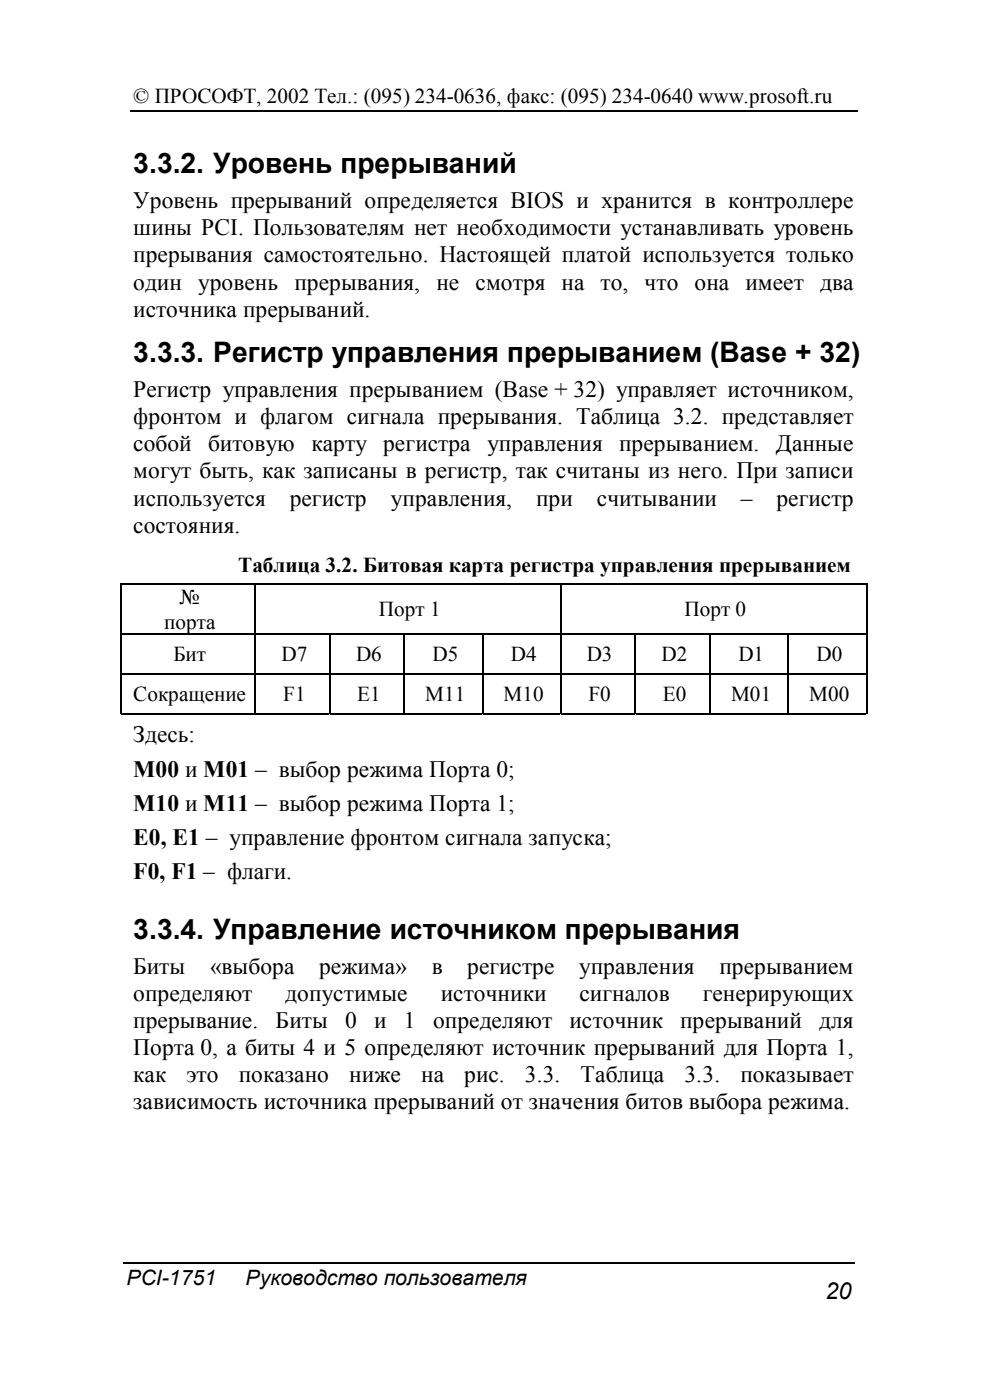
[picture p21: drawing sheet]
<svg xmlns="http://www.w3.org/2000/svg" width="149mm" height="210mm" viewBox="0 0 149 210" stroke-linecap="round" stroke-linejoin="round" font-family="sans-serif">
<defs><g id="words">
<g font-size="4.2">
<text x="20" y="26">3.3.2. Уровень прерываний</text>
<text x="20" y="54.3">3.3.3. Регистр управления прерыванием (Base + 32)</text>
<text x="20" y="140.8">3.3.4. Управление источником прерывания</text>
</g>
<g font-size="3.5">
<text x="20" y="35.3">шины PCI. Пользователям нет необходимости устанавливать уровень</text>
<text x="20" y="31.2">Уровень прерываний определяется BIOS и хранится в контроллере</text>
<text x="20" y="39.4">прерывания самостоятельно. Настоящей платой используется только</text>
<text x="20" y="47.5">источника прерываний.</text>
<text x="20" y="43.4">один уровень</text>
<text x="44.2" y="43.4">прерывания,</text>
<text x="65.4" y="43.4">не смотря на то, что она имеет два</text>
<text x="20" y="59.6">Регистр управления прерыванием (Base + 32) управляет источником,</text>
<text x="20" y="63.6">фронтом и флагом сигнала прерывания. Таблица 3.2. представляет</text>
<text x="20" y="71.7">могут быть, как записаны в регистр, так считаны из него. При записи</text>
<text x="20" y="67.7">собой битовую</text>
<text x="46.7" y="67.7">карту регистра</text>
<text x="73.1" y="67.7">управления прерыванием.</text>
<text x="116.3" y="67.7">Данные</text>
<text x="20" y="75.8">используется</text>
<text x="43.4" y="75.8">регистр</text>
<text x="58.6" y="75.8">управления,</text>
<text x="80.4" y="75.8">при</text>
<text x="89.5" y="75.8">считывании</text>
<text x="111.1" y="75.8">–</text>
<text x="116.4" y="75.8">регистр</text>
<text x="20" y="79.9">состояния.</text>
<text x="20" y="111.3">Здесь:</text>
<text x="20" y="116.5">M00 и M01 – выбор режима Порта 0;</text>
<text x="20" y="121.6">M10 и M11 – выбор режима Порта 1;</text>
<text x="20" y="126.7">E0, E1 – управление фронтом сигнала запуска;</text>
<text x="20" y="131.8">F0, F1 – флаги.</text>
<text x="20" y="146">Биты</text>
<text x="31.5" y="146">«выбора</text>
<text x="47.8" y="146">режима»</text>
<text x="64.7" y="146">в</text>
<text x="70.1" y="146">регистре</text>
<text x="86.8" y="146">управления</text>
<text x="107.9" y="146">прерыванием</text>
<text x="20" y="150.1">определяют</text>
<text x="20" y="154.1">прерывание.</text>
<text x="41.3" y="154.1">Биты</text>
<text x="42.8" y="150.1">допустимые</text>
<text x="51.7" y="154.1">0</text>
<text x="56.1" y="154.1">и</text>
<text x="60.5" y="154.1">1</text>
<text x="64.9" y="154.1">определяют</text>
<text x="66.1" y="150.1">источники</text>
<text x="85.4" y="154.1">источник</text>
<text x="86.9" y="150.1">сигналов</text>
<text x="102" y="154.1">прерываний</text>
<text x="105.4" y="150.1">генерирующих</text>
<text x="122.8" y="154.1">для</text>
<text x="20" y="158.2">Порта 0, а биты 4 и 5 определяют источник прерываний для Порта 1,</text>
<text x="20" y="166.3">зависимость источника прерываний от значения битов выбора режима.</text>
<text x="20" y="162.2">как</text>
<text x="27.9" y="162.2">это</text>
<text x="35.8" y="162.2">показано</text>
<text x="52.4" y="162.2">ниже</text>
<text x="63.2" y="162.2">на</text>
<text x="69.6" y="162.2">рис.</text>
<text x="78.7" y="162.2">3.3.</text>
<text x="87" y="162.2">Таблица</text>
<text x="102.6" y="162.2">3.3.</text>
<text x="111" y="162.2">показывает</text>
<text x="123.7" y="194.8">20</text>
</g>
<g font-size="3.2">
<text x="20" y="15.4">© ПРОСОФТ, 2002 Тел.: (095) 234-0636, факс: (095) 234-0640 www.prosoft.ru</text>
<text x="35.7" y="85.8">Таблица 3.2. Битовая карта регистра управления прерыванием</text>
<text x="24.6" y="94.3">порта</text>
<text x="26.9" y="90.6">№</text>
<text x="56.8" y="92.4">Порт 1</text>
<text x="102.6" y="92.4">Порт 0</text>
<text x="26" y="99.1">Бит</text>
<text x="42.2" y="99.1">D7</text>
<text x="53.4" y="99.1">D6</text>
<text x="64.9" y="99.1">D5</text>
<text x="76.6" y="99.1">D4</text>
<text x="88" y="99.1">D3</text>
<text x="99.2" y="99.1">D2</text>
<text x="110.7" y="99.1">D1</text>
<text x="122.4" y="99.1">D0</text>
<text x="20" y="105.1">Сокращение</text>
<text x="42.5" y="105.1">F1</text>
<text x="53.6" y="105.1">E1</text>
<text x="63.8" y="105.1">M11</text>
<text x="75.5" y="105.1">M10</text>
<text x="88.2" y="105.1">F0</text>
<text x="99.4" y="105.1">E0</text>
<text x="109.6" y="105.1">M01</text>
<text x="121.3" y="105.1">M00</text>
<text x="19" y="192.7">PCI-1751</text>
<text x="36.8" y="192.7">Руководство пользователя</text>
</g>
</g></defs>
<g fill="none" stroke="#000" stroke-width=".17">
<path d="M19.5 16.6h109M18 87.6h112M18 95.1h112M18.1 87.7v7.3M18.1 95.2v5.8M38.2 87.7v7.3M38.2 95.2v5.8M49.4 95.2v5.8M60.6 95.2v5.8M72.3 95.2v5.8M84 87.7v7.3M84 95.2v5.8"/>
<path d="M95.3 95.2v5.8M106.5 95.2v5.8M118.2 95.2v5.8M129.9 87.7v7.3M129.9 95.2v5.8M18 101h112M18.1 101.1v6M18.2 107h19.9M38.2 101.1v6M38.3 107h11.1M49.4 101.1v6M49.5 107h11"/>
<path d="M60.6 101.1v6M60.7 107h11.6M72.3 101.1v6M72.4 107h11.5M84 101.1v6M84.1 107h11.1M95.3 101.1v6M95.3 107h11.1M106.5 101.1v6M106.6 107h11.5M118.2 101.1v6M118.3 107h11.5"/>
<path d="M129.9 101.1v6M18.5 189.4h109.6"/>
</g>
<use href="#words"/>
</svg>
